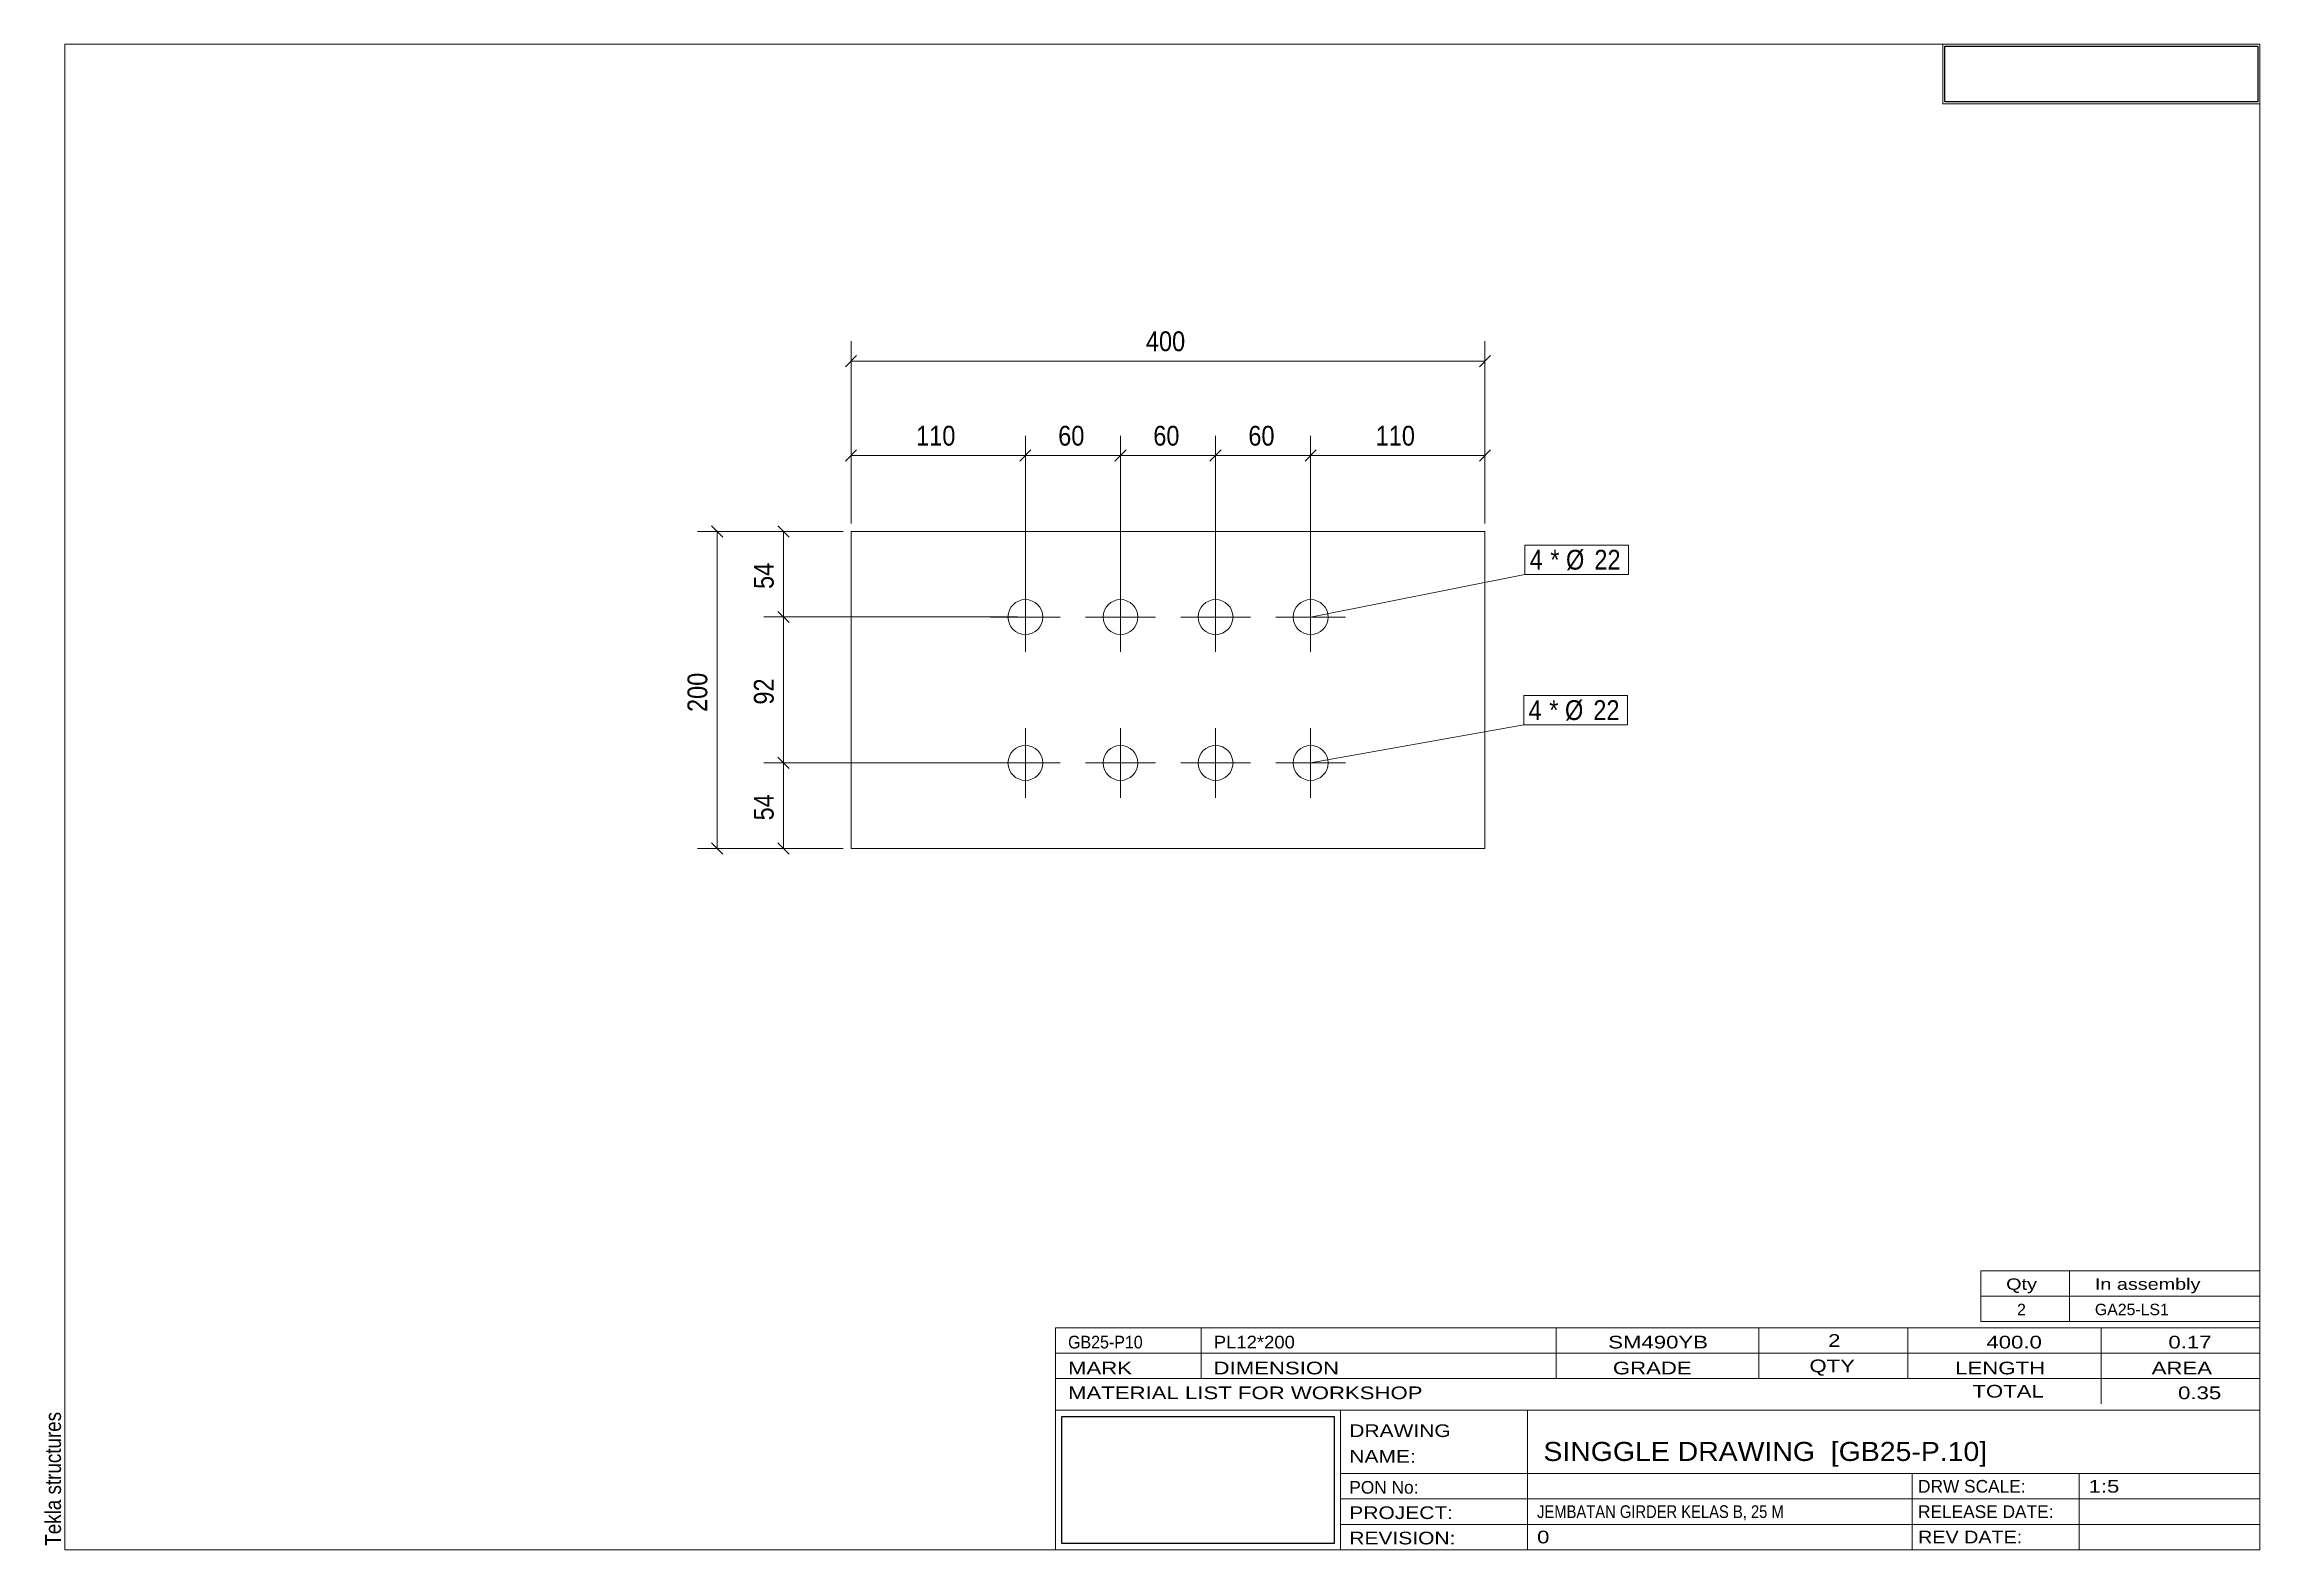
# Model space of a CAD drawing. Header units: millimetres. Extents: x 2 to 282, y 5 to 195.
import ezdxf

# ---------------------------------------------------------------- set-up
doc = ezdxf.new("R2010")
doc.units = ezdxf.units.MM
doc.linetypes.add('XKITLINE00', pattern=[0])
for name, color, linetype, lineweight in [('Bolt', 7, 'Continuous', 0), ('BoltMark', 3, 'Continuous', 0), ('DrawingSheet', 5, 'Continuous', 0), ('OtherObjectType', 1, 'Continuous', 0), ('Part', 2, 'Continuous', 0), ('Z-DIMENSIONS', 1, 'Continuous', 0)]:
    doc.layers.add(name, color=color, linetype=linetype, lineweight=lineweight)
doc.styles.add('ARIAL', font='ARIAL.TTF')
doc.styles.add('ARIAL_NARROW', font='ARIALN.TTF')
picture_1 = doc.add_image_def('image1.jpg', size_in_pixel=(1304, 175))
picture_2 = doc.add_image_def('image2.jpg', size_in_pixel=(188, 71))

# ---------------------------------------------------------------- blocks, each defined once
blk = doc.blocks.new('*A1')
at = {"layer": 'Bolt', "linetype": 'XKITLINE00', "lineweight": 0}
for p, q in [((126.22, 118.31), (126.22, 127.11)), ((138.22, 118.31), (138.22, 127.11)), ((150.22, 118.31), (150.22, 127.11)), ((162.22, 118.31), (162.22, 127.11)), ((121.82, 122.71), (130.62, 122.71)), ((133.82, 122.71), (142.62, 122.71)), ((145.82, 122.71), (154.62, 122.71)), ((157.82, 122.71), (166.62, 122.71))]:
    blk.add_line(p, q, dxfattribs=at)
for centre in [(126.22, 122.71), (138.22, 122.71), (150.22, 122.71), (162.22, 122.71)]:
    blk.add_circle(centre, 2.2, dxfattribs=at)
blk = doc.blocks.new('*A2')
at = {"layer": 'Bolt', "linetype": 'XKITLINE00', "lineweight": 0}
for p, q in [((126.22, 108.7), (126.22, 99.9)), ((138.22, 108.7), (138.22, 99.9)), ((150.22, 108.7), (150.22, 99.9)), ((162.22, 108.7), (162.22, 99.9)), ((130.62, 104.3), (121.82, 104.3)), ((142.62, 104.3), (133.82, 104.3)), ((154.62, 104.3), (145.82, 104.3)), ((166.62, 104.3), (157.82, 104.3))]:
    blk.add_line(p, q, dxfattribs=at)
for centre in [(126.22, 104.3), (138.22, 104.3), (150.22, 104.3), (162.22, 104.3)]:
    blk.add_circle(centre, 2.2, dxfattribs=at)
blk = doc.blocks.new('*A3')
at = {"layer": 'Part', "linetype": 'XKITLINE00', "lineweight": 0}
for p, q in [((184.22, 133.51), (104.22, 133.51)), ((104.22, 133.51), (104.22, 93.51)), ((184.22, 93.51), (184.22, 133.51)), ((184.22, 93.51), (104.22, 93.51))]:
    blk.add_line(p, q, dxfattribs=at)
blk = doc.blocks.new('*A4')
at = {"layer": 'DrawingSheet', "linetype": 'XKITLINE00', "lineweight": 0}
for p, q in [((282, 195), (5, 195)), ((5, 195), (5, 5)), ((282, 5), (282, 195)), ((5, 5), (282, 5))]:
    blk.add_line(p, q, dxfattribs=at)
at = {"layer": 'DrawingSheet', "style": 'ARIAL', "width": 0.85}
blk.add_text('Tekla structures', height=2, rotation=90, dxfattribs=at).set_placement((4.5, 5.5))
blk = doc.blocks.new('*A5')
at = {"layer": 'OtherObjectType', "linetype": 'XKITLINE00', "lineweight": 0}
for p, q in [((242, 195), (282, 195)), ((242, 195), (242, 187.5)), ((282, 195), (282, 187.5)), ((242, 187.5), (282, 187.5))]:
    blk.add_line(p, q, dxfattribs=at)
image = blk.add_image(picture_1, insert=(242.25, 187.75), size_in_units=(39.5, 7))
blk = doc.blocks.new('*A6')
at = {"layer": 'OtherObjectType', "linetype": 'XKITLINE00', "lineweight": 0}
for p, q in [((246.8, 37), (246.8, 40.2)), ((246.8, 40.2), (282, 40.2)), ((258, 37), (258, 40.2)), ((282, 37), (282, 40.2)), ((246.8, 37), (282, 37)), ((246.8, 33.8), (246.8, 37)), ((258, 33.8), (258, 37)), ((282, 33.8), (282, 37)), ((246.8, 33.8), (282, 33.8))]:
    blk.add_line(p, q, dxfattribs=at)
at = {"layer": 'OtherObjectType', "style": 'ARIAL_NARROW'}
for s, width, p in [('Qty', 1.513248, (250, 37.8)), ('In assembly', 1.513248, (261.2, 37.8)), ('2', 1.211571, (251.38, 34.6)), ('GA25-LS1', 1.211571, (261.2, 34.6))]:
    blk.add_text(s, height=1.44, dxfattribs=dict(at, width=width)).set_placement(p)
blk = doc.blocks.new('*A7')
at = {"layer": 'OtherObjectType', "linetype": 'XKITLINE00', "lineweight": 0}
for p, q in [((130, 33), (282, 33)), ((130, 33), (130, 29.8)), ((130, 33), (282, 33)), ((148.4, 29.8), (148.4, 33)), ((193.2, 29.8), (193.2, 33)), ((218.8, 29.8), (218.8, 33)), ((237.6, 29.8), (237.6, 33)), ((262, 29.8), (262, 33)), ((282, 29.8), (282, 33)), ((130, 29.8), (282, 29.8)), ((130, 29.8), (282, 29.8)), ((130, 26.6), (130, 29.8)), ((148.4, 26.6), (148.4, 29.8)), ((193.2, 26.6), (193.2, 29.8)), ((218.8, 26.6), (218.8, 29.8)), ((237.6, 26.6), (237.6, 29.8)), ((262, 26.6), (262, 29.8)), ((282, 26.6), (282, 29.8)), ((130, 26.6), (282, 26.6)), ((130, 22.6), (130, 26.6)), ((262, 23.4), (262, 26.6)), ((282, 22.6), (282, 26.6)), ((130, 22.6), (130, 5)), ((130, 22.6), (282, 22.6)), ((166, 17.8), (166, 22.6)), ((189.6, 14.6), (189.6, 22.6)), ((282, 17.8), (282, 22.6)), ((166, 17.8), (166, 5)), ((282, 14.6), (282, 17.8)), ((166, 14.6), (282, 14.6)), ((189.6, 5), (189.6, 14.6)), ((238.13, 11.4), (238.13, 14.6)), ((259.2, 5), (259.2, 14.6)), ((282, 11.4), (282, 14.6)), ((166, 11.4), (282, 11.4)), ((238.13, 5), (238.13, 11.4)), ((282, 8.2), (282, 11.4)), ((166, 8.2), (282, 8.2)), ((282, 5), (282, 8.2)), ((130, 5), (282, 5)), ((160, 5), (282, 5))]:
    blk.add_line(p, q, dxfattribs=at)
at = {"layer": 'OtherObjectType', "style": 'ARIAL_NARROW'}
for s, height, width, p in [('GB25-P10', 1.6, 1.100501, (131.6, 30.4)), ('PL12*200', 1.6, 1.270501, (150, 30.4)), ('SM490YB', 1.6, 1.525501, (199.78, 30.4)), ('2', 1.6, 1.525501, (227.53, 30.6)), ('400.0', 1.6, 1.525501, (247.51, 30.4)), ('0.17', 1.6, 1.525501, (270.48, 30.4)), ('MARK', 1.6, 1.525501, (131.6, 27.13)), ('DIMENSION', 1.6, 1.525501, (149.97, 27.13)), ('GRADE', 1.6, 1.525501, (200.37, 27.13)), ('QTY', 1.6, 1.525501, (225.17, 27.4)), ('LENGTH', 1.6, 1.525501, (243.57, 27.13)), ('AREA', 1.6, 1.525501, (268.37, 27.13)), ('MATERIAL LIST FOR WORKSHOP', 1.6, 1.525501, (131.6, 24)), ('TOTAL', 1.6, 1.525501, (245.74, 24.2)), ('0.35', 1.6, 1.525501, (271.7, 24)), ('DRAWING', 1.6, 1.445, (167.1, 19.22)), ('NAME:', 1.6, 1.445, (167.1, 15.98)), ('SINGGLE DRAWING  [GB25-P.10]', 2.4, 1.304651, (191.6, 16.2)), ('PON No:', 1.6, 1.19, (167.1, 12.07)), ('DRW SCALE:', 1.6, 1.19, (238.88, 12.2)), ('1:5', 1.6, 1.525501, (260.4, 12.2)), ('PROJECT:', 1.6, 1.445, (167.1, 8.87)), ('JEMBATAN GIRDER KELAS B, 25 M', 1.6, 1.015501, (190.8, 9)), ('RELEASE DATE:', 1.6, 1.19, (238.88, 9)), ('REVISION:', 1.6, 1.445, (167.1, 5.67)), ('0', 1.6, 1.525501, (190.8, 5.8)), ('REV DATE:', 1.6, 1.36, (238.88, 5.8))]:
    blk.add_text(s, height=height, dxfattribs=dict(at, width=width)).set_placement(p)
image = blk.add_image(picture_2, insert=(130.8, 5.8), size_in_units=(34.4, 16))
blk = doc.blocks.new('*A8')
at = {"layer": 'Z-DIMENSIONS', "linetype": 'XKITLINE00', "lineweight": 0}
for p, q in [((86.61, 134.21), (88.02, 132.8)), ((103.22, 133.51), (84.82, 133.51)), ((87.32, 93.51), (87.32, 133.51)), ((103.22, 93.51), (84.82, 93.51)), ((86.61, 94.21), (88.02, 92.8))]:
    blk.add_line(p, q, dxfattribs=at)
at = {"layer": 'Z-DIMENSIONS'}
for p in [(87.32, 133.51), (87.32, 93.51)]:
    blk.add_point(p, dxfattribs=at)
at = {"layer": 'Z-DIMENSIONS', "style": 'ARIAL', "width": 0.85}
blk.add_text('200', height=2.5, rotation=90.0002, dxfattribs=at).set_placement((86.07, 110.73))
blk = doc.blocks.new('*A9')
at = {"layer": 'Z-DIMENSIONS', "linetype": 'XKITLINE00', "lineweight": 0}
for p, q in [((125.22, 104.3), (93.2, 104.3)), ((94.99, 105.01), (96.41, 103.6)), ((95.7, 93.51), (95.7, 104.3)), ((103.22, 93.51), (93.2, 93.51)), ((94.99, 94.21), (96.41, 92.8))]:
    blk.add_line(p, q, dxfattribs=at)
at = {"layer": 'Z-DIMENSIONS'}
for p in [(95.7, 104.3), (95.7, 93.51)]:
    blk.add_point(p, dxfattribs=at)
at = {"layer": 'Z-DIMENSIONS', "style": 'ARIAL', "width": 0.85}
blk.add_text('54', height=2.5, rotation=90.0002, dxfattribs=at).set_placement((94.45, 97.05))
blk = doc.blocks.new('*A10')
at = {"layer": 'Z-DIMENSIONS', "linetype": 'XKITLINE00', "lineweight": 0}
for p, q in [((94.99, 123.42), (96.41, 122.01)), ((125.22, 122.72), (93.2, 122.72)), ((95.7, 104.3), (95.7, 122.72)), ((125.22, 104.3), (93.2, 104.3)), ((94.99, 105.01), (96.41, 103.6))]:
    blk.add_line(p, q, dxfattribs=at)
at = {"layer": 'Z-DIMENSIONS'}
for p in [(95.7, 122.72), (95.7, 104.3)]:
    blk.add_point(p, dxfattribs=at)
at = {"layer": 'Z-DIMENSIONS', "style": 'ARIAL', "width": 0.85}
blk.add_text('92', height=2.5, rotation=90.0002, dxfattribs=at).set_placement((94.45, 111.66))
blk = doc.blocks.new('*A11')
at = {"layer": 'Z-DIMENSIONS', "linetype": 'XKITLINE00', "lineweight": 0}
for p, q in [((94.99, 134.21), (96.41, 132.8)), ((103.22, 133.51), (93.2, 133.51)), ((95.7, 122.72), (95.7, 133.51)), ((94.99, 123.42), (96.41, 122.01)), ((125.22, 122.72), (93.2, 122.72))]:
    blk.add_line(p, q, dxfattribs=at)
at = {"layer": 'Z-DIMENSIONS'}
for p in [(95.7, 133.51), (95.7, 122.72)]:
    blk.add_point(p, dxfattribs=at)
at = {"layer": 'Z-DIMENSIONS', "style": 'ARIAL', "width": 0.85}
blk.add_text('54', height=2.5, rotation=90.0002, dxfattribs=at).set_placement((94.45, 126.26))
blk = doc.blocks.new('*A12')
at = {"layer": 'Z-DIMENSIONS', "linetype": 'XKITLINE00', "lineweight": 0}
for p, q in [((104.22, 134.51), (104.22, 157.52)), ((184.22, 134.51), (184.22, 157.52)), ((104.92, 155.72), (103.51, 154.31)), ((104.22, 155.02), (184.22, 155.02)), ((184.92, 155.72), (183.51, 154.31))]:
    blk.add_line(p, q, dxfattribs=at)
at = {"layer": 'Z-DIMENSIONS'}
for p in [(104.22, 155.02), (184.22, 155.02)]:
    blk.add_point(p, dxfattribs=at)
at = {"layer": 'Z-DIMENSIONS', "style": 'ARIAL', "width": 0.85}
blk.add_text('400', height=2.5, dxfattribs=at).set_placement((141.43, 156.27))
blk = doc.blocks.new('*A13')
at = {"layer": 'Z-DIMENSIONS', "linetype": 'XKITLINE00', "lineweight": 0}
for p, q in [((104.22, 134.51), (104.22, 145.6)), ((126.22, 123.72), (126.22, 145.6)), ((104.92, 143.8), (103.51, 142.39)), ((104.22, 143.1), (126.22, 143.1)), ((126.92, 143.8), (125.51, 142.39))]:
    blk.add_line(p, q, dxfattribs=at)
at = {"layer": 'Z-DIMENSIONS'}
for p in [(104.22, 143.1), (126.22, 143.1)]:
    blk.add_point(p, dxfattribs=at)
at = {"layer": 'Z-DIMENSIONS', "style": 'ARIAL', "width": 0.85}
blk.add_text('110', height=2.5, dxfattribs=at).set_placement((112.43, 144.35))
blk = doc.blocks.new('*A14')
at = {"layer": 'Z-DIMENSIONS', "linetype": 'XKITLINE00', "lineweight": 0}
for p, q in [((126.22, 123.72), (126.22, 145.6)), ((138.22, 123.7), (138.22, 145.6)), ((126.92, 143.8), (125.51, 142.39)), ((126.22, 143.1), (138.22, 143.1)), ((138.92, 143.8), (137.51, 142.39))]:
    blk.add_line(p, q, dxfattribs=at)
at = {"layer": 'Z-DIMENSIONS'}
for p in [(126.22, 143.1), (138.22, 143.1)]:
    blk.add_point(p, dxfattribs=at)
at = {"layer": 'Z-DIMENSIONS', "style": 'ARIAL', "width": 0.85}
blk.add_text('60', height=2.5, dxfattribs=at).set_placement((130.36, 144.35))
blk = doc.blocks.new('*A15')
at = {"layer": 'Z-DIMENSIONS', "linetype": 'XKITLINE00', "lineweight": 0}
for p, q in [((138.22, 123.7), (138.22, 145.6)), ((150.22, 123.7), (150.22, 145.6)), ((138.92, 143.8), (137.51, 142.39)), ((138.22, 143.1), (150.22, 143.1)), ((150.92, 143.8), (149.51, 142.39))]:
    blk.add_line(p, q, dxfattribs=at)
at = {"layer": 'Z-DIMENSIONS'}
for p in [(138.22, 143.1), (150.22, 143.1)]:
    blk.add_point(p, dxfattribs=at)
at = {"layer": 'Z-DIMENSIONS', "style": 'ARIAL', "width": 0.85}
blk.add_text('60', height=2.5, dxfattribs=at).set_placement((142.36, 144.35))
blk = doc.blocks.new('*A16')
at = {"layer": 'Z-DIMENSIONS', "linetype": 'XKITLINE00', "lineweight": 0}
for p, q in [((150.22, 123.7), (150.22, 145.6)), ((162.22, 123.7), (162.22, 145.6)), ((150.92, 143.8), (149.51, 142.39)), ((150.22, 143.1), (162.22, 143.1)), ((162.92, 143.8), (161.51, 142.39))]:
    blk.add_line(p, q, dxfattribs=at)
at = {"layer": 'Z-DIMENSIONS'}
for p in [(150.22, 143.1), (162.22, 143.1)]:
    blk.add_point(p, dxfattribs=at)
at = {"layer": 'Z-DIMENSIONS', "style": 'ARIAL', "width": 0.85}
blk.add_text('60', height=2.5, dxfattribs=at).set_placement((154.36, 144.35))
blk = doc.blocks.new('*A17')
at = {"layer": 'Z-DIMENSIONS', "linetype": 'XKITLINE00', "lineweight": 0}
for p, q in [((162.22, 123.7), (162.22, 145.6)), ((184.22, 134.51), (184.22, 145.6)), ((162.92, 143.8), (161.51, 142.39)), ((162.22, 143.1), (184.22, 143.1)), ((184.92, 143.8), (183.51, 142.39))]:
    blk.add_line(p, q, dxfattribs=at)
at = {"layer": 'Z-DIMENSIONS'}
for p in [(162.22, 143.1), (184.22, 143.1)]:
    blk.add_point(p, dxfattribs=at)
at = {"layer": 'Z-DIMENSIONS', "style": 'ARIAL', "width": 0.85}
blk.add_text('110', height=2.5, dxfattribs=at).set_placement((170.43, 144.35))
blk = doc.blocks.new('*A18')
at = {"layer": 'BoltMark', "linetype": 'XKITLINE00', "lineweight": 0}
for p, q in [((189.13, 112.82), (202.21, 112.82)), ((189.13, 109.12), (189.13, 112.82)), ((202.21, 109.12), (202.21, 112.82)), ((162.22, 104.3), (189.13, 109.12)), ((189.13, 109.12), (202.21, 109.12))]:
    blk.add_line(p, q, dxfattribs=at)
at = {"layer": 'BoltMark', "style": 'ARIAL', "width": 0.85}
for s, p in [('4', (189.73, 109.72)), ('* Ø', (192.34, 109.72)), ('22', (197.9, 109.72))]:
    blk.add_text(s, height=2.5, dxfattribs=at).set_placement(p)
blk = doc.blocks.new('*A19')
at = {"layer": 'BoltMark', "linetype": 'XKITLINE00', "lineweight": 0}
for p, q in [((189.26, 131.8), (202.34, 131.8)), ((189.26, 128.1), (189.26, 131.8)), ((202.34, 128.1), (202.34, 131.8)), ((162.22, 122.71), (189.26, 128.1)), ((189.26, 128.1), (202.34, 128.1))]:
    blk.add_line(p, q, dxfattribs=at)
at = {"layer": 'BoltMark', "style": 'ARIAL', "width": 0.85}
for s, p in [('4', (189.86, 128.7)), ('* Ø', (192.47, 128.7)), ('22', (198.03, 128.7))]:
    blk.add_text(s, height=2.5, dxfattribs=at).set_placement(p)

msp = doc.modelspace()

# ---------------------------------------------------------------- block references
at = {"lineweight": 0}
for name in ['*A4', '*A5', '*A12', '*A13', '*A14', '*A15', '*A16', '*A17', '*A8', '*A11', '*A3', '*A19', '*A1', '*A10', '*A18', '*A2', '*A9', '*A6', '*A7']:
    msp.add_blockref(name, (0, 0), dxfattribs=at)

doc.saveas('drawing.dxf')
